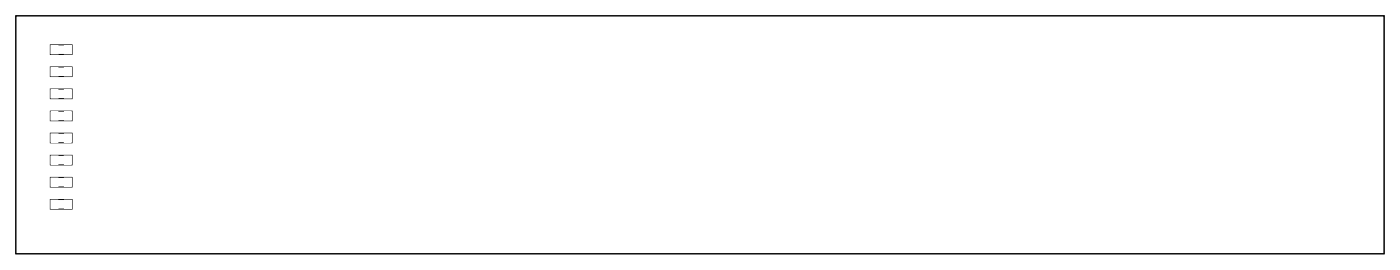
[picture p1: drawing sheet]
<svg xmlns="http://www.w3.org/2000/svg" width="322mm" height="62mm" viewBox="0 0 322 62" stroke-linecap="round" stroke-linejoin="round" font-family="sans-serif">
<path d="M3.6 3.6h314.8v54.8h-314.8zM11.6 15.4h5v2.2h-5zM11.6 10.3h5v2.2h-5zM11.6 35.7h5v2.2h-5zM11.6 25.6h5v2.2h-5zM11.6 20.5h5v2.2h-5zM11.6 30.6h5v2.2h-5zM11.6 45.9h5v2.2h-5zM11.6 40.8h5v2.2h-5z" fill="none" stroke="#000" stroke-width=".23"/>
<path d="M3.6 3.6h314.8v54.8h-314.8zM3.6 3.6v54.8h314.8v-54.8z" fill="#000"/>
<circle cx="269.6" cy="49.5" r=".74" fill="#fff"/>
<circle cx="269.6" cy="49.5" r=".74" fill="none" stroke="#fff" stroke-width=".76" stroke-linecap="butt"/>
<circle cx="272.2" cy="49.5" r=".74" fill="#fff"/>
<circle cx="272.2" cy="49.5" r=".74" fill="none" stroke="#fff" stroke-width=".76" stroke-linecap="butt"/>
<circle cx="274.7" cy="49.5" r=".74" fill="#fff"/>
<circle cx="274.7" cy="49.5" r=".74" fill="none" stroke="#fff" stroke-width=".76" stroke-linecap="butt"/>
<circle cx="277.3" cy="49.5" r=".74" fill="#fff"/>
<circle cx="277.3" cy="49.5" r=".74" fill="none" stroke="#fff" stroke-width=".76" stroke-linecap="butt"/>
<circle cx="279.8" cy="49.5" r=".74" fill="#fff"/>
<circle cx="279.8" cy="49.5" r=".74" fill="none" stroke="#fff" stroke-width=".76" stroke-linecap="butt"/>
<circle cx="282.3" cy="49.5" r=".74" fill="#fff"/>
<circle cx="282.3" cy="49.5" r=".74" fill="none" stroke="#fff" stroke-width=".76" stroke-linecap="butt"/>
<circle cx="284.9" cy="49.5" r=".74" fill="#fff"/>
<circle cx="284.9" cy="49.5" r=".74" fill="none" stroke="#fff" stroke-width=".76" stroke-linecap="butt"/>
<circle cx="287.4" cy="49.5" r=".74" fill="#fff"/>
<circle cx="287.4" cy="49.5" r=".74" fill="none" stroke="#fff" stroke-width=".76" stroke-linecap="butt"/>
<circle cx="95.6" cy="54.6" r=".74" fill="#fff"/>
<circle cx="95.6" cy="54.6" r=".74" fill="none" stroke="#fff" stroke-width=".76" stroke-linecap="butt"/>
<circle cx="98.2" cy="54.6" r=".74" fill="#fff"/>
<circle cx="98.2" cy="54.6" r=".74" fill="none" stroke="#fff" stroke-width=".76" stroke-linecap="butt"/>
<circle cx="100.7" cy="54.6" r=".74" fill="#fff"/>
<circle cx="100.7" cy="54.6" r=".74" fill="none" stroke="#fff" stroke-width=".76" stroke-linecap="butt"/>
<circle cx="103.3" cy="54.6" r=".74" fill="#fff"/>
<circle cx="103.3" cy="54.6" r=".74" fill="none" stroke="#fff" stroke-width=".76" stroke-linecap="butt"/>
<circle cx="105.8" cy="54.6" r=".74" fill="#fff"/>
<circle cx="105.8" cy="54.6" r=".74" fill="none" stroke="#fff" stroke-width=".76" stroke-linecap="butt"/>
<circle cx="108.3" cy="54.6" r=".74" fill="#fff"/>
<circle cx="108.3" cy="54.6" r=".74" fill="none" stroke="#fff" stroke-width=".76" stroke-linecap="butt"/>
<circle cx="110.9" cy="54.6" r=".74" fill="#fff"/>
<circle cx="110.9" cy="54.6" r=".74" fill="none" stroke="#fff" stroke-width=".76" stroke-linecap="butt"/>
<circle cx="113.4" cy="54.6" r=".74" fill="#fff"/>
<circle cx="113.4" cy="54.6" r=".74" fill="none" stroke="#fff" stroke-width=".76" stroke-linecap="butt"/>
<circle cx="282.3" cy="10.2" r=".74" fill="#fff"/>
<circle cx="282.3" cy="10.2" r=".74" fill="none" stroke="#fff" stroke-width=".76" stroke-linecap="butt"/>
<circle cx="284.9" cy="10.2" r=".74" fill="#fff"/>
<circle cx="284.9" cy="10.2" r=".74" fill="none" stroke="#fff" stroke-width=".76" stroke-linecap="butt"/>
<circle cx="287.4" cy="10.2" r=".74" fill="#fff"/>
<circle cx="287.4" cy="10.2" r=".74" fill="none" stroke="#fff" stroke-width=".76" stroke-linecap="butt"/>
<circle cx="290" cy="10.2" r=".74" fill="#fff"/>
<circle cx="290" cy="10.2" r=".74" fill="none" stroke="#fff" stroke-width=".76" stroke-linecap="butt"/>
<circle cx="292.5" cy="10.2" r=".74" fill="#fff"/>
<circle cx="292.5" cy="10.2" r=".74" fill="none" stroke="#fff" stroke-width=".76" stroke-linecap="butt"/>
<circle cx="295" cy="10.2" r=".74" fill="#fff"/>
<circle cx="295" cy="10.2" r=".74" fill="none" stroke="#fff" stroke-width=".76" stroke-linecap="butt"/>
<circle cx="297.6" cy="10.2" r=".74" fill="#fff"/>
<circle cx="297.6" cy="10.2" r=".74" fill="none" stroke="#fff" stroke-width=".76" stroke-linecap="butt"/>
<circle cx="300.1" cy="10.2" r=".74" fill="#fff"/>
<circle cx="300.1" cy="10.2" r=".74" fill="none" stroke="#fff" stroke-width=".76" stroke-linecap="butt"/>
<circle cx="208.7" cy="50.8" r=".74" fill="#fff"/>
<circle cx="208.7" cy="50.8" r=".74" fill="none" stroke="#fff" stroke-width=".76" stroke-linecap="butt"/>
<circle cx="211.2" cy="50.8" r=".74" fill="#fff"/>
<circle cx="211.2" cy="50.8" r=".74" fill="none" stroke="#fff" stroke-width=".76" stroke-linecap="butt"/>
<circle cx="213.8" cy="50.8" r=".74" fill="#fff"/>
<circle cx="213.8" cy="50.8" r=".74" fill="none" stroke="#fff" stroke-width=".76" stroke-linecap="butt"/>
<circle cx="216.3" cy="50.8" r=".74" fill="#fff"/>
<circle cx="216.3" cy="50.8" r=".74" fill="none" stroke="#fff" stroke-width=".76" stroke-linecap="butt"/>
<circle cx="218.8" cy="50.8" r=".74" fill="#fff"/>
<circle cx="218.8" cy="50.8" r=".74" fill="none" stroke="#fff" stroke-width=".76" stroke-linecap="butt"/>
<circle cx="221.4" cy="50.8" r=".74" fill="#fff"/>
<circle cx="221.4" cy="50.8" r=".74" fill="none" stroke="#fff" stroke-width=".76" stroke-linecap="butt"/>
<circle cx="223.9" cy="50.8" r=".74" fill="#fff"/>
<circle cx="223.9" cy="50.8" r=".74" fill="none" stroke="#fff" stroke-width=".76" stroke-linecap="butt"/>
<circle cx="226.5" cy="50.8" r=".74" fill="#fff"/>
<circle cx="226.5" cy="50.8" r=".74" fill="none" stroke="#fff" stroke-width=".76" stroke-linecap="butt"/>
<circle cx="226.5" cy="10.2" r=".74" fill="#fff"/>
<circle cx="226.5" cy="10.2" r=".74" fill="none" stroke="#fff" stroke-width=".76" stroke-linecap="butt"/>
<circle cx="229" cy="10.2" r=".74" fill="#fff"/>
<circle cx="229" cy="10.2" r=".74" fill="none" stroke="#fff" stroke-width=".76" stroke-linecap="butt"/>
<circle cx="231.5" cy="10.2" r=".74" fill="#fff"/>
<circle cx="231.5" cy="10.2" r=".74" fill="none" stroke="#fff" stroke-width=".76" stroke-linecap="butt"/>
<circle cx="234.1" cy="10.2" r=".74" fill="#fff"/>
<circle cx="234.1" cy="10.2" r=".74" fill="none" stroke="#fff" stroke-width=".76" stroke-linecap="butt"/>
<circle cx="236.6" cy="10.2" r=".74" fill="#fff"/>
<circle cx="236.6" cy="10.2" r=".74" fill="none" stroke="#fff" stroke-width=".76" stroke-linecap="butt"/>
<circle cx="239.2" cy="10.2" r=".74" fill="#fff"/>
<circle cx="239.2" cy="10.2" r=".74" fill="none" stroke="#fff" stroke-width=".76" stroke-linecap="butt"/>
<circle cx="241.7" cy="10.2" r=".74" fill="#fff"/>
<circle cx="241.7" cy="10.2" r=".74" fill="none" stroke="#fff" stroke-width=".76" stroke-linecap="butt"/>
<circle cx="244.2" cy="10.2" r=".74" fill="#fff"/>
<circle cx="244.2" cy="10.2" r=".74" fill="none" stroke="#fff" stroke-width=".76" stroke-linecap="butt"/>
<circle cx="142.6" cy="54.6" r=".74" fill="#fff"/>
<circle cx="142.6" cy="54.6" r=".74" fill="none" stroke="#fff" stroke-width=".76" stroke-linecap="butt"/>
<circle cx="145.2" cy="54.6" r=".74" fill="#fff"/>
<circle cx="145.2" cy="54.6" r=".74" fill="none" stroke="#fff" stroke-width=".76" stroke-linecap="butt"/>
<circle cx="147.7" cy="54.6" r=".74" fill="#fff"/>
<circle cx="147.7" cy="54.6" r=".74" fill="none" stroke="#fff" stroke-width=".76" stroke-linecap="butt"/>
<circle cx="150.3" cy="54.6" r=".74" fill="#fff"/>
<circle cx="150.3" cy="54.6" r=".74" fill="none" stroke="#fff" stroke-width=".76" stroke-linecap="butt"/>
<circle cx="37.2" cy="10.2" r=".74" fill="#fff"/>
<circle cx="37.2" cy="10.2" r=".74" fill="none" stroke="#fff" stroke-width=".76" stroke-linecap="butt"/>
<circle cx="39.8" cy="10.2" r=".74" fill="#fff"/>
<circle cx="39.8" cy="10.2" r=".74" fill="none" stroke="#fff" stroke-width=".76" stroke-linecap="butt"/>
<circle cx="42.3" cy="10.2" r=".74" fill="#fff"/>
<circle cx="42.3" cy="10.2" r=".74" fill="none" stroke="#fff" stroke-width=".76" stroke-linecap="butt"/>
<circle cx="44.8" cy="10.2" r=".74" fill="#fff"/>
<circle cx="44.8" cy="10.2" r=".74" fill="none" stroke="#fff" stroke-width=".76" stroke-linecap="butt"/>
<circle cx="47.4" cy="10.2" r=".74" fill="#fff"/>
<circle cx="47.4" cy="10.2" r=".74" fill="none" stroke="#fff" stroke-width=".76" stroke-linecap="butt"/>
<circle cx="49.9" cy="10.2" r=".74" fill="#fff"/>
<circle cx="49.9" cy="10.2" r=".74" fill="none" stroke="#fff" stroke-width=".76" stroke-linecap="butt"/>
<circle cx="52.5" cy="10.2" r=".74" fill="#fff"/>
<circle cx="52.5" cy="10.2" r=".74" fill="none" stroke="#fff" stroke-width=".76" stroke-linecap="butt"/>
<circle cx="55" cy="10.2" r=".74" fill="#fff"/>
<circle cx="55" cy="10.2" r=".74" fill="none" stroke="#fff" stroke-width=".76" stroke-linecap="butt"/>
<circle cx="145.2" cy="10.2" r=".74" fill="#fff"/>
<circle cx="145.2" cy="10.2" r=".74" fill="none" stroke="#fff" stroke-width=".76" stroke-linecap="butt"/>
<circle cx="147.7" cy="10.2" r=".74" fill="#fff"/>
<circle cx="147.7" cy="10.2" r=".74" fill="none" stroke="#fff" stroke-width=".76" stroke-linecap="butt"/>
<circle cx="150.3" cy="10.2" r=".74" fill="#fff"/>
<circle cx="150.3" cy="10.2" r=".74" fill="none" stroke="#fff" stroke-width=".76" stroke-linecap="butt"/>
<circle cx="152.8" cy="10.2" r=".74" fill="#fff"/>
<circle cx="152.8" cy="10.2" r=".74" fill="none" stroke="#fff" stroke-width=".76" stroke-linecap="butt"/>
<circle cx="155.3" cy="10.2" r=".74" fill="#fff"/>
<circle cx="155.3" cy="10.2" r=".74" fill="none" stroke="#fff" stroke-width=".76" stroke-linecap="butt"/>
<circle cx="157.9" cy="10.2" r=".74" fill="#fff"/>
<circle cx="157.9" cy="10.2" r=".74" fill="none" stroke="#fff" stroke-width=".76" stroke-linecap="butt"/>
<circle cx="160.4" cy="10.2" r=".74" fill="#fff"/>
<circle cx="160.4" cy="10.2" r=".74" fill="none" stroke="#fff" stroke-width=".76" stroke-linecap="butt"/>
<circle cx="163" cy="10.2" r=".74" fill="#fff"/>
<circle cx="163" cy="10.2" r=".74" fill="none" stroke="#fff" stroke-width=".76" stroke-linecap="butt"/>
<circle cx="88.3" cy="9.7" r=".74" fill="#fff"/>
<circle cx="88.3" cy="9.7" r=".74" fill="none" stroke="#fff" stroke-width=".76" stroke-linecap="butt"/>
<circle cx="90.8" cy="9.7" r=".74" fill="#fff"/>
<circle cx="90.8" cy="9.7" r=".74" fill="none" stroke="#fff" stroke-width=".76" stroke-linecap="butt"/>
<circle cx="93.3" cy="9.7" r=".74" fill="#fff"/>
<circle cx="93.3" cy="9.7" r=".74" fill="none" stroke="#fff" stroke-width=".76" stroke-linecap="butt"/>
<circle cx="95.9" cy="9.7" r=".74" fill="#fff"/>
<circle cx="95.9" cy="9.7" r=".74" fill="none" stroke="#fff" stroke-width=".76" stroke-linecap="butt"/>
<circle cx="98.4" cy="9.7" r=".74" fill="#fff"/>
<circle cx="98.4" cy="9.7" r=".74" fill="none" stroke="#fff" stroke-width=".76" stroke-linecap="butt"/>
<circle cx="101" cy="9.7" r=".74" fill="#fff"/>
<circle cx="101" cy="9.7" r=".74" fill="none" stroke="#fff" stroke-width=".76" stroke-linecap="butt"/>
<circle cx="103.5" cy="9.7" r=".74" fill="#fff"/>
<circle cx="103.5" cy="9.7" r=".74" fill="none" stroke="#fff" stroke-width=".76" stroke-linecap="butt"/>
<circle cx="106" cy="9.7" r=".74" fill="#fff"/>
<circle cx="106" cy="9.7" r=".74" fill="none" stroke="#fff" stroke-width=".76" stroke-linecap="butt"/>
<circle cx="226.7" cy="7.1" r=".74" fill="#fff"/>
<circle cx="226.7" cy="7.1" r=".74" fill="none" stroke="#fff" stroke-width=".76" stroke-linecap="butt"/>
<circle cx="229.2" cy="7.1" r=".74" fill="#fff"/>
<circle cx="229.2" cy="7.1" r=".74" fill="none" stroke="#fff" stroke-width=".76" stroke-linecap="butt"/>
<circle cx="231.8" cy="7.1" r=".74" fill="#fff"/>
<circle cx="231.8" cy="7.1" r=".74" fill="none" stroke="#fff" stroke-width=".76" stroke-linecap="butt"/>
<circle cx="234.3" cy="7.1" r=".74" fill="#fff"/>
<circle cx="234.3" cy="7.1" r=".74" fill="none" stroke="#fff" stroke-width=".76" stroke-linecap="butt"/>
<circle cx="236.8" cy="7.1" r=".74" fill="#fff"/>
<circle cx="236.8" cy="7.1" r=".74" fill="none" stroke="#fff" stroke-width=".76" stroke-linecap="butt"/>
<circle cx="239.4" cy="7.1" r=".74" fill="#fff"/>
<circle cx="239.4" cy="7.1" r=".74" fill="none" stroke="#fff" stroke-width=".76" stroke-linecap="butt"/>
<circle cx="241.9" cy="7.1" r=".74" fill="#fff"/>
<circle cx="241.9" cy="7.1" r=".74" fill="none" stroke="#fff" stroke-width=".76" stroke-linecap="butt"/>
<circle cx="244.5" cy="7.1" r=".74" fill="#fff"/>
<circle cx="244.5" cy="7.1" r=".74" fill="none" stroke="#fff" stroke-width=".76" stroke-linecap="butt"/>
<circle cx="269.9" cy="52.8" r=".74" fill="#fff"/>
<circle cx="269.9" cy="52.8" r=".74" fill="none" stroke="#fff" stroke-width=".76" stroke-linecap="butt"/>
<circle cx="272.4" cy="52.8" r=".74" fill="#fff"/>
<circle cx="272.4" cy="52.8" r=".74" fill="none" stroke="#fff" stroke-width=".76" stroke-linecap="butt"/>
<circle cx="274.9" cy="52.8" r=".74" fill="#fff"/>
<circle cx="274.9" cy="52.8" r=".74" fill="none" stroke="#fff" stroke-width=".76" stroke-linecap="butt"/>
<circle cx="277.5" cy="52.8" r=".74" fill="#fff"/>
<circle cx="277.5" cy="52.8" r=".74" fill="none" stroke="#fff" stroke-width=".76" stroke-linecap="butt"/>
<circle cx="280" cy="52.8" r=".74" fill="#fff"/>
<circle cx="280" cy="52.8" r=".74" fill="none" stroke="#fff" stroke-width=".76" stroke-linecap="butt"/>
<circle cx="282.6" cy="52.8" r=".74" fill="#fff"/>
<circle cx="282.6" cy="52.8" r=".74" fill="none" stroke="#fff" stroke-width=".76" stroke-linecap="butt"/>
<circle cx="285.1" cy="52.8" r=".74" fill="#fff"/>
<circle cx="285.1" cy="52.8" r=".74" fill="none" stroke="#fff" stroke-width=".76" stroke-linecap="butt"/>
<circle cx="287.6" cy="52.8" r=".74" fill="#fff"/>
<circle cx="287.6" cy="52.8" r=".74" fill="none" stroke="#fff" stroke-width=".76" stroke-linecap="butt"/>
<circle cx="88.3" cy="7.1" r=".74" fill="#fff"/>
<circle cx="88.3" cy="7.1" r=".74" fill="none" stroke="#fff" stroke-width=".76" stroke-linecap="butt"/>
<circle cx="90.8" cy="7.1" r=".74" fill="#fff"/>
<circle cx="90.8" cy="7.1" r=".74" fill="none" stroke="#fff" stroke-width=".76" stroke-linecap="butt"/>
<circle cx="93.3" cy="7.1" r=".74" fill="#fff"/>
<circle cx="93.3" cy="7.1" r=".74" fill="none" stroke="#fff" stroke-width=".76" stroke-linecap="butt"/>
<circle cx="95.9" cy="7.1" r=".74" fill="#fff"/>
<circle cx="95.9" cy="7.1" r=".74" fill="none" stroke="#fff" stroke-width=".76" stroke-linecap="butt"/>
<circle cx="98.4" cy="7.1" r=".74" fill="#fff"/>
<circle cx="98.4" cy="7.1" r=".74" fill="none" stroke="#fff" stroke-width=".76" stroke-linecap="butt"/>
<circle cx="101" cy="7.1" r=".74" fill="#fff"/>
<circle cx="101" cy="7.1" r=".74" fill="none" stroke="#fff" stroke-width=".76" stroke-linecap="butt"/>
<circle cx="103.5" cy="7.1" r=".74" fill="#fff"/>
<circle cx="103.5" cy="7.1" r=".74" fill="none" stroke="#fff" stroke-width=".76" stroke-linecap="butt"/>
<circle cx="106" cy="7.1" r=".74" fill="#fff"/>
<circle cx="106" cy="7.1" r=".74" fill="none" stroke="#fff" stroke-width=".76" stroke-linecap="butt"/>
<circle cx="312.8" cy="38.1" r=".74" fill="#fff"/>
<circle cx="312.8" cy="38.1" r=".74" fill="none" stroke="#fff" stroke-width=".76" stroke-linecap="butt"/>
<circle cx="312.8" cy="35.6" r=".74" fill="#fff"/>
<circle cx="312.8" cy="35.6" r=".74" fill="none" stroke="#fff" stroke-width=".76" stroke-linecap="butt"/>
<circle cx="312.8" cy="33" r=".74" fill="#fff"/>
<circle cx="312.8" cy="33" r=".74" fill="none" stroke="#fff" stroke-width=".76" stroke-linecap="butt"/>
<circle cx="312.8" cy="30.5" r=".74" fill="#fff"/>
<circle cx="312.8" cy="30.5" r=".74" fill="none" stroke="#fff" stroke-width=".76" stroke-linecap="butt"/>
<circle cx="312.8" cy="27.9" r=".74" fill="#fff"/>
<circle cx="312.8" cy="27.9" r=".74" fill="none" stroke="#fff" stroke-width=".76" stroke-linecap="butt"/>
<circle cx="312.8" cy="25.4" r=".74" fill="#fff"/>
<circle cx="312.8" cy="25.4" r=".74" fill="none" stroke="#fff" stroke-width=".76" stroke-linecap="butt"/>
<circle cx="312.8" cy="22.9" r=".74" fill="#fff"/>
<circle cx="312.8" cy="22.9" r=".74" fill="none" stroke="#fff" stroke-width=".76" stroke-linecap="butt"/>
<circle cx="312.8" cy="20.3" r=".74" fill="#fff"/>
<circle cx="312.8" cy="20.3" r=".74" fill="none" stroke="#fff" stroke-width=".76" stroke-linecap="butt"/>
<circle cx="27.1" cy="38.1" r=".74" fill="#fff"/>
<circle cx="27.1" cy="38.1" r=".74" fill="none" stroke="#fff" stroke-width=".76" stroke-linecap="butt"/>
<circle cx="27.1" cy="35.6" r=".74" fill="#fff"/>
<circle cx="27.1" cy="35.6" r=".74" fill="none" stroke="#fff" stroke-width=".76" stroke-linecap="butt"/>
<circle cx="27.1" cy="33" r=".74" fill="#fff"/>
<circle cx="27.1" cy="33" r=".74" fill="none" stroke="#fff" stroke-width=".76" stroke-linecap="butt"/>
<circle cx="27.1" cy="30.5" r=".74" fill="#fff"/>
<circle cx="27.1" cy="30.5" r=".74" fill="none" stroke="#fff" stroke-width=".76" stroke-linecap="butt"/>
<circle cx="27.1" cy="27.9" r=".74" fill="#fff"/>
<circle cx="27.1" cy="27.9" r=".74" fill="none" stroke="#fff" stroke-width=".76" stroke-linecap="butt"/>
<circle cx="27.1" cy="25.4" r=".74" fill="#fff"/>
<circle cx="27.1" cy="25.4" r=".74" fill="none" stroke="#fff" stroke-width=".76" stroke-linecap="butt"/>
<circle cx="27.1" cy="22.9" r=".74" fill="#fff"/>
<circle cx="27.1" cy="22.9" r=".74" fill="none" stroke="#fff" stroke-width=".76" stroke-linecap="butt"/>
<circle cx="27.1" cy="20.3" r=".74" fill="#fff"/>
<circle cx="27.1" cy="20.3" r=".74" fill="none" stroke="#fff" stroke-width=".76" stroke-linecap="butt"/>
<circle cx="98.2" cy="30.5" r=".7" fill="#fff"/>
<circle cx="98.2" cy="30.5" r=".7" fill="none" stroke="#fff" stroke-width=".76" stroke-linecap="butt"/>
<circle cx="98.2" cy="15.2" r=".7" fill="#fff"/>
<circle cx="98.2" cy="15.2" r=".7" fill="none" stroke="#fff" stroke-width=".76" stroke-linecap="butt"/>
<circle cx="272.2" cy="43.2" r=".7" fill="#fff"/>
<circle cx="272.2" cy="43.2" r=".7" fill="none" stroke="#fff" stroke-width=".76" stroke-linecap="butt"/>
<circle cx="272.2" cy="22.9" r=".7" fill="#fff"/>
<circle cx="272.2" cy="22.9" r=".7" fill="none" stroke="#fff" stroke-width=".76" stroke-linecap="butt"/>
<circle cx="274.7" cy="43.2" r=".7" fill="#fff"/>
<circle cx="274.7" cy="43.2" r=".7" fill="none" stroke="#fff" stroke-width=".76" stroke-linecap="butt"/>
<circle cx="274.7" cy="25.4" r=".7" fill="#fff"/>
<circle cx="274.7" cy="25.4" r=".7" fill="none" stroke="#fff" stroke-width=".76" stroke-linecap="butt"/>
<circle cx="277.3" cy="43.2" r=".7" fill="#fff"/>
<circle cx="277.3" cy="43.2" r=".7" fill="none" stroke="#fff" stroke-width=".76" stroke-linecap="butt"/>
<circle cx="277.3" cy="27.9" r=".7" fill="#fff"/>
<circle cx="277.3" cy="27.9" r=".7" fill="none" stroke="#fff" stroke-width=".76" stroke-linecap="butt"/>
<circle cx="279.8" cy="43.2" r=".7" fill="#fff"/>
<circle cx="279.8" cy="43.2" r=".7" fill="none" stroke="#fff" stroke-width=".76" stroke-linecap="butt"/>
<circle cx="279.8" cy="30.5" r=".7" fill="#fff"/>
<circle cx="279.8" cy="30.5" r=".7" fill="none" stroke="#fff" stroke-width=".76" stroke-linecap="butt"/>
<circle cx="269.6" cy="43.2" r=".7" fill="#fff"/>
<circle cx="269.6" cy="43.2" r=".7" fill="none" stroke="#fff" stroke-width=".76" stroke-linecap="butt"/>
<circle cx="269.6" cy="20.3" r=".7" fill="#fff"/>
<circle cx="269.6" cy="20.3" r=".7" fill="none" stroke="#fff" stroke-width=".76" stroke-linecap="butt"/>
<circle cx="229" cy="22.9" r=".7" fill="#fff"/>
<circle cx="229" cy="22.9" r=".7" fill="none" stroke="#fff" stroke-width=".76" stroke-linecap="butt"/>
<circle cx="229" cy="15.2" r=".7" fill="#fff"/>
<circle cx="229" cy="15.2" r=".7" fill="none" stroke="#fff" stroke-width=".76" stroke-linecap="butt"/>
<circle cx="239.2" cy="33" r=".7" fill="#fff"/>
<circle cx="239.2" cy="33" r=".7" fill="none" stroke="#fff" stroke-width=".76" stroke-linecap="butt"/>
<circle cx="239.2" cy="15.2" r=".7" fill="#fff"/>
<circle cx="239.2" cy="15.2" r=".7" fill="none" stroke="#fff" stroke-width=".76" stroke-linecap="butt"/>
<circle cx="234.1" cy="27.9" r=".7" fill="#fff"/>
<circle cx="234.1" cy="27.9" r=".7" fill="none" stroke="#fff" stroke-width=".76" stroke-linecap="butt"/>
<circle cx="234.1" cy="15.2" r=".7" fill="#fff"/>
<circle cx="234.1" cy="15.2" r=".7" fill="none" stroke="#fff" stroke-width=".76" stroke-linecap="butt"/>
<circle cx="236.6" cy="30.5" r=".7" fill="#fff"/>
<circle cx="236.6" cy="30.5" r=".7" fill="none" stroke="#fff" stroke-width=".76" stroke-linecap="butt"/>
<circle cx="236.6" cy="15.2" r=".7" fill="#fff"/>
<circle cx="236.6" cy="15.2" r=".7" fill="none" stroke="#fff" stroke-width=".76" stroke-linecap="butt"/>
<circle cx="292.5" cy="15.2" r=".7" fill="#fff"/>
<circle cx="292.5" cy="15.2" r=".7" fill="none" stroke="#fff" stroke-width=".76" stroke-linecap="butt"/>
<circle cx="292.5" cy="30.5" r=".7" fill="#fff"/>
<circle cx="292.5" cy="30.5" r=".7" fill="none" stroke="#fff" stroke-width=".76" stroke-linecap="butt"/>
<circle cx="282.3" cy="43.2" r=".7" fill="#fff"/>
<circle cx="282.3" cy="43.2" r=".7" fill="none" stroke="#fff" stroke-width=".76" stroke-linecap="butt"/>
<circle cx="282.3" cy="33" r=".7" fill="#fff"/>
<circle cx="282.3" cy="33" r=".7" fill="none" stroke="#fff" stroke-width=".76" stroke-linecap="butt"/>
<circle cx="295" cy="15.2" r=".7" fill="#fff"/>
<circle cx="295" cy="15.2" r=".7" fill="none" stroke="#fff" stroke-width=".76" stroke-linecap="butt"/>
<circle cx="295" cy="33" r=".7" fill="#fff"/>
<circle cx="295" cy="33" r=".7" fill="none" stroke="#fff" stroke-width=".76" stroke-linecap="butt"/>
<circle cx="300.1" cy="15.2" r=".7" fill="#fff"/>
<circle cx="300.1" cy="15.2" r=".7" fill="none" stroke="#fff" stroke-width=".76" stroke-linecap="butt"/>
<circle cx="300.1" cy="38.1" r=".7" fill="#fff"/>
<circle cx="300.1" cy="38.1" r=".7" fill="none" stroke="#fff" stroke-width=".76" stroke-linecap="butt"/>
<circle cx="297.6" cy="15.2" r=".7" fill="#fff"/>
<circle cx="297.6" cy="15.2" r=".7" fill="none" stroke="#fff" stroke-width=".76" stroke-linecap="butt"/>
<circle cx="297.6" cy="35.6" r=".7" fill="#fff"/>
<circle cx="297.6" cy="35.6" r=".7" fill="none" stroke="#fff" stroke-width=".76" stroke-linecap="butt"/>
<circle cx="241.7" cy="35.6" r=".7" fill="#fff"/>
<circle cx="241.7" cy="35.6" r=".7" fill="none" stroke="#fff" stroke-width=".76" stroke-linecap="butt"/>
<circle cx="241.7" cy="15.2" r=".7" fill="#fff"/>
<circle cx="241.7" cy="15.2" r=".7" fill="none" stroke="#fff" stroke-width=".76" stroke-linecap="butt"/>
<circle cx="290" cy="15.2" r=".7" fill="#fff"/>
<circle cx="290" cy="15.2" r=".7" fill="none" stroke="#fff" stroke-width=".76" stroke-linecap="butt"/>
<circle cx="290" cy="27.9" r=".7" fill="#fff"/>
<circle cx="290" cy="27.9" r=".7" fill="none" stroke="#fff" stroke-width=".76" stroke-linecap="butt"/>
<circle cx="284.9" cy="43.2" r=".7" fill="#fff"/>
<circle cx="284.9" cy="43.2" r=".7" fill="none" stroke="#fff" stroke-width=".76" stroke-linecap="butt"/>
<circle cx="284.9" cy="35.6" r=".7" fill="#fff"/>
<circle cx="284.9" cy="35.6" r=".7" fill="none" stroke="#fff" stroke-width=".76" stroke-linecap="butt"/>
<circle cx="287.4" cy="15.2" r=".7" fill="#fff"/>
<circle cx="287.4" cy="15.2" r=".7" fill="none" stroke="#fff" stroke-width=".76" stroke-linecap="butt"/>
<circle cx="287.4" cy="25.4" r=".7" fill="#fff"/>
<circle cx="287.4" cy="25.4" r=".7" fill="none" stroke="#fff" stroke-width=".76" stroke-linecap="butt"/>
<circle cx="284.9" cy="22.9" r=".7" fill="#fff"/>
<circle cx="284.9" cy="22.9" r=".7" fill="none" stroke="#fff" stroke-width=".76" stroke-linecap="butt"/>
<circle cx="284.9" cy="15.2" r=".7" fill="#fff"/>
<circle cx="284.9" cy="15.2" r=".7" fill="none" stroke="#fff" stroke-width=".76" stroke-linecap="butt"/>
<circle cx="231.5" cy="25.4" r=".7" fill="#fff"/>
<circle cx="231.5" cy="25.4" r=".7" fill="none" stroke="#fff" stroke-width=".76" stroke-linecap="butt"/>
<circle cx="231.5" cy="15.2" r=".7" fill="#fff"/>
<circle cx="231.5" cy="15.2" r=".7" fill="none" stroke="#fff" stroke-width=".76" stroke-linecap="butt"/>
<circle cx="147.7" cy="43.2" r=".7" fill="#fff"/>
<circle cx="147.7" cy="43.2" r=".7" fill="none" stroke="#fff" stroke-width=".76" stroke-linecap="butt"/>
<circle cx="147.7" cy="22.9" r=".7" fill="#fff"/>
<circle cx="147.7" cy="22.9" r=".7" fill="none" stroke="#fff" stroke-width=".76" stroke-linecap="butt"/>
<circle cx="163" cy="38.1" r=".7" fill="#fff"/>
<circle cx="163" cy="38.1" r=".7" fill="none" stroke="#fff" stroke-width=".76" stroke-linecap="butt"/>
<circle cx="163" cy="15.2" r=".7" fill="#fff"/>
<circle cx="163" cy="15.2" r=".7" fill="none" stroke="#fff" stroke-width=".76" stroke-linecap="butt"/>
<circle cx="145.2" cy="43.2" r=".7" fill="#fff"/>
<circle cx="145.2" cy="43.2" r=".7" fill="none" stroke="#fff" stroke-width=".76" stroke-linecap="butt"/>
<circle cx="145.2" cy="25.4" r=".7" fill="#fff"/>
<circle cx="145.2" cy="25.4" r=".7" fill="none" stroke="#fff" stroke-width=".76" stroke-linecap="butt"/>
<circle cx="142.6" cy="43.2" r=".7" fill="#fff"/>
<circle cx="142.6" cy="43.2" r=".7" fill="none" stroke="#fff" stroke-width=".76" stroke-linecap="butt"/>
<circle cx="142.6" cy="27.9" r=".7" fill="#fff"/>
<circle cx="142.6" cy="27.9" r=".7" fill="none" stroke="#fff" stroke-width=".76" stroke-linecap="butt"/>
<circle cx="157.9" cy="33" r=".7" fill="#fff"/>
<circle cx="157.9" cy="33" r=".7" fill="none" stroke="#fff" stroke-width=".76" stroke-linecap="butt"/>
<circle cx="157.9" cy="15.2" r=".7" fill="#fff"/>
<circle cx="157.9" cy="15.2" r=".7" fill="none" stroke="#fff" stroke-width=".76" stroke-linecap="butt"/>
<circle cx="100.7" cy="33" r=".7" fill="#fff"/>
<circle cx="100.7" cy="33" r=".7" fill="none" stroke="#fff" stroke-width=".76" stroke-linecap="butt"/>
<circle cx="100.7" cy="15.2" r=".7" fill="#fff"/>
<circle cx="100.7" cy="15.2" r=".7" fill="none" stroke="#fff" stroke-width=".76" stroke-linecap="butt"/>
<circle cx="160.3" cy="35.4" r=".7" fill="#fff"/>
<circle cx="160.3" cy="35.4" r=".7" fill="none" stroke="#fff" stroke-width=".76" stroke-linecap="butt"/>
<circle cx="160.4" cy="15.2" r=".7" fill="#fff"/>
<circle cx="160.4" cy="15.2" r=".7" fill="none" stroke="#fff" stroke-width=".76" stroke-linecap="butt"/>
<circle cx="103.2" cy="35.4" r=".7" fill="#fff"/>
<circle cx="103.2" cy="35.4" r=".7" fill="none" stroke="#fff" stroke-width=".76" stroke-linecap="butt"/>
<circle cx="103.3" cy="15.2" r=".7" fill="#fff"/>
<circle cx="103.3" cy="15.2" r=".7" fill="none" stroke="#fff" stroke-width=".76" stroke-linecap="butt"/>
<circle cx="155.3" cy="30.5" r=".7" fill="#fff"/>
<circle cx="155.3" cy="30.5" r=".7" fill="none" stroke="#fff" stroke-width=".76" stroke-linecap="butt"/>
<circle cx="155.3" cy="15.2" r=".7" fill="#fff"/>
<circle cx="155.3" cy="15.2" r=".7" fill="none" stroke="#fff" stroke-width=".76" stroke-linecap="butt"/>
<circle cx="105.8" cy="38.1" r=".7" fill="#fff"/>
<circle cx="105.8" cy="38.1" r=".7" fill="none" stroke="#fff" stroke-width=".76" stroke-linecap="butt"/>
<circle cx="105.8" cy="15.2" r=".7" fill="#fff"/>
<circle cx="105.8" cy="15.2" r=".7" fill="none" stroke="#fff" stroke-width=".76" stroke-linecap="butt"/>
<circle cx="244.2" cy="38.1" r=".7" fill="#fff"/>
<circle cx="244.2" cy="38.1" r=".7" fill="none" stroke="#fff" stroke-width=".76" stroke-linecap="butt"/>
<circle cx="244.2" cy="15.2" r=".7" fill="#fff"/>
<circle cx="244.2" cy="15.2" r=".7" fill="none" stroke="#fff" stroke-width=".76" stroke-linecap="butt"/>
<circle cx="216.3" cy="43.2" r=".7" fill="#fff"/>
<circle cx="216.3" cy="43.2" r=".7" fill="none" stroke="#fff" stroke-width=".76" stroke-linecap="butt"/>
<circle cx="216.3" cy="30.5" r=".7" fill="#fff"/>
<circle cx="216.3" cy="30.5" r=".7" fill="none" stroke="#fff" stroke-width=".76" stroke-linecap="butt"/>
<circle cx="213.8" cy="43.2" r=".7" fill="#fff"/>
<circle cx="213.8" cy="43.2" r=".7" fill="none" stroke="#fff" stroke-width=".76" stroke-linecap="butt"/>
<circle cx="213.8" cy="33" r=".7" fill="#fff"/>
<circle cx="213.8" cy="33" r=".7" fill="none" stroke="#fff" stroke-width=".76" stroke-linecap="butt"/>
<circle cx="208.7" cy="43.2" r=".7" fill="#fff"/>
<circle cx="208.7" cy="43.2" r=".7" fill="none" stroke="#fff" stroke-width=".76" stroke-linecap="butt"/>
<circle cx="208.7" cy="38.1" r=".7" fill="#fff"/>
<circle cx="208.7" cy="38.1" r=".7" fill="none" stroke="#fff" stroke-width=".76" stroke-linecap="butt"/>
<circle cx="211.2" cy="43.2" r=".7" fill="#fff"/>
<circle cx="211.2" cy="43.2" r=".7" fill="none" stroke="#fff" stroke-width=".76" stroke-linecap="butt"/>
<circle cx="211.2" cy="35.6" r=".7" fill="#fff"/>
<circle cx="211.2" cy="35.6" r=".7" fill="none" stroke="#fff" stroke-width=".76" stroke-linecap="butt"/>
<circle cx="150.3" cy="43.2" r=".7" fill="#fff"/>
<circle cx="150.3" cy="43.2" r=".7" fill="none" stroke="#fff" stroke-width=".76" stroke-linecap="butt"/>
<circle cx="150.3" cy="20.3" r=".7" fill="#fff"/>
<circle cx="150.3" cy="20.3" r=".7" fill="none" stroke="#fff" stroke-width=".76" stroke-linecap="butt"/>
<circle cx="223.9" cy="43.2" r=".7" fill="#fff"/>
<circle cx="223.9" cy="43.2" r=".7" fill="none" stroke="#fff" stroke-width=".76" stroke-linecap="butt"/>
<circle cx="223.9" cy="22.9" r=".7" fill="#fff"/>
<circle cx="223.9" cy="22.9" r=".7" fill="none" stroke="#fff" stroke-width=".76" stroke-linecap="butt"/>
<circle cx="226.5" cy="43.2" r=".7" fill="#fff"/>
<circle cx="226.5" cy="43.2" r=".7" fill="none" stroke="#fff" stroke-width=".76" stroke-linecap="butt"/>
<circle cx="226.5" cy="20.3" r=".7" fill="#fff"/>
<circle cx="226.5" cy="20.3" r=".7" fill="none" stroke="#fff" stroke-width=".76" stroke-linecap="butt"/>
<circle cx="221.4" cy="43.2" r=".7" fill="#fff"/>
<circle cx="221.4" cy="43.2" r=".7" fill="none" stroke="#fff" stroke-width=".76" stroke-linecap="butt"/>
<circle cx="221.4" cy="25.4" r=".7" fill="#fff"/>
<circle cx="221.4" cy="25.4" r=".7" fill="none" stroke="#fff" stroke-width=".76" stroke-linecap="butt"/>
<circle cx="218.8" cy="43.2" r=".7" fill="#fff"/>
<circle cx="218.8" cy="43.2" r=".7" fill="none" stroke="#fff" stroke-width=".76" stroke-linecap="butt"/>
<circle cx="218.8" cy="27.9" r=".7" fill="#fff"/>
<circle cx="218.8" cy="27.9" r=".7" fill="none" stroke="#fff" stroke-width=".76" stroke-linecap="butt"/>
<circle cx="95.6" cy="27.9" r=".7" fill="#fff"/>
<circle cx="95.6" cy="27.9" r=".7" fill="none" stroke="#fff" stroke-width=".76" stroke-linecap="butt"/>
<circle cx="95.6" cy="15.2" r=".7" fill="#fff"/>
<circle cx="95.6" cy="15.2" r=".7" fill="none" stroke="#fff" stroke-width=".76" stroke-linecap="butt"/>
<circle cx="152.8" cy="27.9" r=".7" fill="#fff"/>
<circle cx="152.8" cy="27.9" r=".7" fill="none" stroke="#fff" stroke-width=".76" stroke-linecap="butt"/>
<circle cx="152.8" cy="15.2" r=".7" fill="#fff"/>
<circle cx="152.8" cy="15.2" r=".7" fill="none" stroke="#fff" stroke-width=".76" stroke-linecap="butt"/>
<circle cx="93.1" cy="25.4" r=".7" fill="#fff"/>
<circle cx="93.1" cy="25.4" r=".7" fill="none" stroke="#fff" stroke-width=".76" stroke-linecap="butt"/>
<circle cx="93.1" cy="15.2" r=".7" fill="#fff"/>
<circle cx="93.1" cy="15.2" r=".7" fill="none" stroke="#fff" stroke-width=".76" stroke-linecap="butt"/>
<circle cx="150.3" cy="25.4" r=".7" fill="#fff"/>
<circle cx="150.3" cy="25.4" r=".7" fill="none" stroke="#fff" stroke-width=".76" stroke-linecap="butt"/>
<circle cx="150.3" cy="15.2" r=".7" fill="#fff"/>
<circle cx="150.3" cy="15.2" r=".7" fill="none" stroke="#fff" stroke-width=".76" stroke-linecap="butt"/>
<circle cx="90.6" cy="22.9" r=".7" fill="#fff"/>
<circle cx="90.6" cy="22.9" r=".7" fill="none" stroke="#fff" stroke-width=".76" stroke-linecap="butt"/>
<circle cx="90.6" cy="15.2" r=".7" fill="#fff"/>
<circle cx="90.6" cy="15.2" r=".7" fill="none" stroke="#fff" stroke-width=".76" stroke-linecap="butt"/>
<circle cx="147.7" cy="22.9" r=".7" fill="#fff"/>
<circle cx="147.7" cy="22.9" r=".7" fill="none" stroke="#fff" stroke-width=".76" stroke-linecap="butt"/>
<circle cx="147.7" cy="15.2" r=".7" fill="#fff"/>
<circle cx="147.7" cy="15.2" r=".7" fill="none" stroke="#fff" stroke-width=".76" stroke-linecap="butt"/>
<circle cx="37.2" cy="27.9" r=".7" fill="#fff"/>
<circle cx="37.2" cy="27.9" r=".7" fill="none" stroke="#fff" stroke-width=".76" stroke-linecap="butt"/>
<circle cx="37.2" cy="15.2" r=".7" fill="#fff"/>
<circle cx="37.2" cy="15.2" r=".7" fill="none" stroke="#fff" stroke-width=".76" stroke-linecap="butt"/>
<circle cx="47.4" cy="27.9" r=".7" fill="#fff"/>
<circle cx="47.4" cy="27.9" r=".7" fill="none" stroke="#fff" stroke-width=".76" stroke-linecap="butt"/>
<circle cx="47.4" cy="15.2" r=".7" fill="#fff"/>
<circle cx="47.4" cy="15.2" r=".7" fill="none" stroke="#fff" stroke-width=".76" stroke-linecap="butt"/>
<circle cx="39.8" cy="25.4" r=".7" fill="#fff"/>
<circle cx="39.8" cy="25.4" r=".7" fill="none" stroke="#fff" stroke-width=".76" stroke-linecap="butt"/>
<circle cx="39.8" cy="15.2" r=".7" fill="#fff"/>
<circle cx="39.8" cy="15.2" r=".7" fill="none" stroke="#fff" stroke-width=".76" stroke-linecap="butt"/>
<circle cx="49.9" cy="25.4" r=".7" fill="#fff"/>
<circle cx="49.9" cy="25.4" r=".7" fill="none" stroke="#fff" stroke-width=".76" stroke-linecap="butt"/>
<circle cx="49.9" cy="15.2" r=".7" fill="#fff"/>
<circle cx="49.9" cy="15.2" r=".7" fill="none" stroke="#fff" stroke-width=".76" stroke-linecap="butt"/>
<circle cx="42.3" cy="22.9" r=".7" fill="#fff"/>
<circle cx="42.3" cy="22.9" r=".7" fill="none" stroke="#fff" stroke-width=".76" stroke-linecap="butt"/>
<circle cx="42.3" cy="15.2" r=".7" fill="#fff"/>
<circle cx="42.3" cy="15.2" r=".7" fill="none" stroke="#fff" stroke-width=".76" stroke-linecap="butt"/>
<circle cx="52.5" cy="22.9" r=".7" fill="#fff"/>
<circle cx="52.5" cy="22.9" r=".7" fill="none" stroke="#fff" stroke-width=".76" stroke-linecap="butt"/>
<circle cx="52.5" cy="15.2" r=".7" fill="#fff"/>
<circle cx="52.5" cy="15.2" r=".7" fill="none" stroke="#fff" stroke-width=".76" stroke-linecap="butt"/>
<circle cx="110.9" cy="43.3" r=".7" fill="#fff"/>
<circle cx="110.9" cy="43.3" r=".7" fill="none" stroke="#fff" stroke-width=".76" stroke-linecap="butt"/>
<circle cx="110.9" cy="35.6" r=".7" fill="#fff"/>
<circle cx="110.9" cy="35.6" r=".7" fill="none" stroke="#fff" stroke-width=".76" stroke-linecap="butt"/>
<circle cx="95.6" cy="43.2" r=".7" fill="#fff"/>
<circle cx="95.6" cy="43.2" r=".7" fill="none" stroke="#fff" stroke-width=".76" stroke-linecap="butt"/>
<circle cx="95.6" cy="20.3" r=".7" fill="#fff"/>
<circle cx="95.6" cy="20.3" r=".7" fill="none" stroke="#fff" stroke-width=".76" stroke-linecap="butt"/>
<circle cx="98.2" cy="43.2" r=".7" fill="#fff"/>
<circle cx="98.2" cy="43.2" r=".7" fill="none" stroke="#fff" stroke-width=".76" stroke-linecap="butt"/>
<circle cx="98.2" cy="22.9" r=".7" fill="#fff"/>
<circle cx="98.2" cy="22.9" r=".7" fill="none" stroke="#fff" stroke-width=".76" stroke-linecap="butt"/>
<circle cx="100.7" cy="43.2" r=".7" fill="#fff"/>
<circle cx="100.7" cy="43.2" r=".7" fill="none" stroke="#fff" stroke-width=".76" stroke-linecap="butt"/>
<circle cx="100.7" cy="25.4" r=".7" fill="#fff"/>
<circle cx="100.7" cy="25.4" r=".7" fill="none" stroke="#fff" stroke-width=".76" stroke-linecap="butt"/>
<circle cx="105.8" cy="43.2" r=".7" fill="#fff"/>
<circle cx="105.8" cy="43.2" r=".7" fill="none" stroke="#fff" stroke-width=".76" stroke-linecap="butt"/>
<circle cx="105.8" cy="30.5" r=".7" fill="#fff"/>
<circle cx="105.8" cy="30.5" r=".7" fill="none" stroke="#fff" stroke-width=".76" stroke-linecap="butt"/>
<circle cx="108.3" cy="43.2" r=".7" fill="#fff"/>
<circle cx="108.3" cy="43.2" r=".7" fill="none" stroke="#fff" stroke-width=".76" stroke-linecap="butt"/>
<circle cx="108.3" cy="33" r=".7" fill="#fff"/>
<circle cx="108.3" cy="33" r=".7" fill="none" stroke="#fff" stroke-width=".76" stroke-linecap="butt"/>
<circle cx="103.3" cy="43.2" r=".7" fill="#fff"/>
<circle cx="103.3" cy="43.2" r=".7" fill="none" stroke="#fff" stroke-width=".76" stroke-linecap="butt"/>
<circle cx="103.3" cy="27.9" r=".7" fill="#fff"/>
<circle cx="103.3" cy="27.9" r=".7" fill="none" stroke="#fff" stroke-width=".76" stroke-linecap="butt"/>
<circle cx="9.3" cy="36.8" r=".6" fill="#fff"/>
<circle cx="9.3" cy="36.8" r=".6" fill="none" stroke="#fff" stroke-width=".65" stroke-linecap="butt"/>
<path d="M8.7 36.2h1.2v1.2h-1.2z" fill="#fff"/>
<path d="M8.7 36.2h1.2v1.2h-1.2z" fill="none" stroke="#fff" stroke-width=".65" stroke-linecap="butt"/>
<circle cx="6.8" cy="36.8" r=".6" fill="#fff"/>
<circle cx="6.8" cy="36.8" r=".6" fill="none" stroke="#fff" stroke-width=".65" stroke-linecap="butt"/>
<circle cx="9.3" cy="16.5" r=".6" fill="#fff"/>
<circle cx="9.3" cy="16.5" r=".6" fill="none" stroke="#fff" stroke-width=".65" stroke-linecap="butt"/>
<path d="M8.7 15.9h1.2v1.2h-1.2z" fill="#fff"/>
<path d="M8.7 15.9h1.2v1.2h-1.2z" fill="none" stroke="#fff" stroke-width=".65" stroke-linecap="butt"/>
<circle cx="6.8" cy="16.5" r=".6" fill="#fff"/>
<circle cx="6.8" cy="16.5" r=".6" fill="none" stroke="#fff" stroke-width=".65" stroke-linecap="butt"/>
<circle cx="9.3" cy="41.9" r=".6" fill="#fff"/>
<circle cx="9.3" cy="41.9" r=".6" fill="none" stroke="#fff" stroke-width=".65" stroke-linecap="butt"/>
<path d="M8.7 41.3h1.2v1.2h-1.2z" fill="#fff"/>
<path d="M8.7 41.3h1.2v1.2h-1.2z" fill="none" stroke="#fff" stroke-width=".65" stroke-linecap="butt"/>
<circle cx="6.8" cy="41.9" r=".6" fill="#fff"/>
<circle cx="6.8" cy="41.9" r=".6" fill="none" stroke="#fff" stroke-width=".65" stroke-linecap="butt"/>
<circle cx="9.3" cy="47" r=".6" fill="#fff"/>
<circle cx="9.3" cy="47" r=".6" fill="none" stroke="#fff" stroke-width=".65" stroke-linecap="butt"/>
<path d="M8.7 46.4h1.2v1.2h-1.2z" fill="#fff"/>
<path d="M8.7 46.4h1.2v1.2h-1.2z" fill="none" stroke="#fff" stroke-width=".65" stroke-linecap="butt"/>
<circle cx="6.8" cy="47" r=".6" fill="#fff"/>
<circle cx="6.8" cy="47" r=".6" fill="none" stroke="#fff" stroke-width=".65" stroke-linecap="butt"/>
<circle cx="9.3" cy="31.7" r=".6" fill="#fff"/>
<circle cx="9.3" cy="31.7" r=".6" fill="none" stroke="#fff" stroke-width=".65" stroke-linecap="butt"/>
<path d="M8.7 31.1h1.2v1.2h-1.2z" fill="#fff"/>
<path d="M8.7 31.1h1.2v1.2h-1.2z" fill="none" stroke="#fff" stroke-width=".65" stroke-linecap="butt"/>
<circle cx="6.8" cy="31.7" r=".6" fill="#fff"/>
<circle cx="6.8" cy="31.7" r=".6" fill="none" stroke="#fff" stroke-width=".65" stroke-linecap="butt"/>
<circle cx="9.3" cy="21.6" r=".6" fill="#fff"/>
<circle cx="9.3" cy="21.6" r=".6" fill="none" stroke="#fff" stroke-width=".65" stroke-linecap="butt"/>
<path d="M8.7 21h1.2v1.2h-1.2z" fill="#fff"/>
<path d="M8.7 21h1.2v1.2h-1.2z" fill="none" stroke="#fff" stroke-width=".65" stroke-linecap="butt"/>
<circle cx="6.8" cy="21.6" r=".6" fill="#fff"/>
<circle cx="6.8" cy="21.6" r=".6" fill="none" stroke="#fff" stroke-width=".65" stroke-linecap="butt"/>
<circle cx="9.3" cy="26.7" r=".6" fill="#fff"/>
<circle cx="9.3" cy="26.7" r=".6" fill="none" stroke="#fff" stroke-width=".65" stroke-linecap="butt"/>
<path d="M8.7 26.1h1.2v1.2h-1.2z" fill="#fff"/>
<path d="M8.7 26.1h1.2v1.2h-1.2z" fill="none" stroke="#fff" stroke-width=".65" stroke-linecap="butt"/>
<circle cx="6.8" cy="26.7" r=".6" fill="#fff"/>
<circle cx="6.8" cy="26.7" r=".6" fill="none" stroke="#fff" stroke-width=".65" stroke-linecap="butt"/>
<circle cx="9.3" cy="11.4" r=".6" fill="#fff"/>
<circle cx="9.3" cy="11.4" r=".6" fill="none" stroke="#fff" stroke-width=".65" stroke-linecap="butt"/>
<path d="M8.7 10.8h1.2v1.2h-1.2z" fill="#fff"/>
<path d="M8.7 10.8h1.2v1.2h-1.2z" fill="none" stroke="#fff" stroke-width=".65" stroke-linecap="butt"/>
<circle cx="6.8" cy="11.4" r=".6" fill="#fff"/>
<circle cx="6.8" cy="11.4" r=".6" fill="none" stroke="#fff" stroke-width=".65" stroke-linecap="butt"/>
<path d="M11.7 46h1.6v1.9h-1.6z" fill="#fff"/>
<path d="M11.7 46h1.6v1.9h-1.6z" fill="none" stroke="#fff" stroke-width=".25"/>
<path d="M14.8 46h1.6v1.9h-1.6z" fill="#fff"/>
<path d="M14.8 46h1.6v1.9h-1.6z" fill="none" stroke="#fff" stroke-width=".25"/>
<path d="M11.7 35.9h1.6v1.9h-1.6z" fill="#fff"/>
<path d="M11.7 35.9h1.6v1.9h-1.6z" fill="none" stroke="#fff" stroke-width=".25"/>
<path d="M14.8 35.9h1.6v1.9h-1.6z" fill="#fff"/>
<path d="M14.8 35.9h1.6v1.9h-1.6z" fill="none" stroke="#fff" stroke-width=".25"/>
<path d="M11.7 25.7h1.6v1.9h-1.6z" fill="#fff"/>
<path d="M11.7 25.7h1.6v1.9h-1.6z" fill="none" stroke="#fff" stroke-width=".25"/>
<path d="M14.8 25.7h1.6v1.9h-1.6z" fill="#fff"/>
<path d="M14.8 25.7h1.6v1.9h-1.6z" fill="none" stroke="#fff" stroke-width=".25"/>
<path d="M11.7 15.6h1.6v1.9h-1.6z" fill="#fff"/>
<path d="M11.7 15.6h1.6v1.9h-1.6z" fill="none" stroke="#fff" stroke-width=".25"/>
<path d="M14.8 15.6h1.6v1.9h-1.6z" fill="#fff"/>
<path d="M14.8 15.6h1.6v1.9h-1.6z" fill="none" stroke="#fff" stroke-width=".25"/>
<path d="M11.7 10.5h1.6v1.9h-1.6z" fill="#fff"/>
<path d="M11.7 10.5h1.6v1.9h-1.6z" fill="none" stroke="#fff" stroke-width=".25"/>
<path d="M14.8 10.5h1.6v1.9h-1.6z" fill="#fff"/>
<path d="M14.8 10.5h1.6v1.9h-1.6z" fill="none" stroke="#fff" stroke-width=".25"/>
<path d="M11.7 41h1.6v1.9h-1.6z" fill="#fff"/>
<path d="M11.7 41h1.6v1.9h-1.6z" fill="none" stroke="#fff" stroke-width=".25"/>
<path d="M14.8 41h1.6v1.9h-1.6z" fill="#fff"/>
<path d="M14.8 41h1.6v1.9h-1.6z" fill="none" stroke="#fff" stroke-width=".25"/>
<path d="M11.7 20.6h1.6v1.9h-1.6z" fill="#fff"/>
<path d="M11.7 20.6h1.6v1.9h-1.6z" fill="none" stroke="#fff" stroke-width=".25"/>
<path d="M14.8 20.6h1.6v1.9h-1.6z" fill="#fff"/>
<path d="M14.8 20.6h1.6v1.9h-1.6z" fill="none" stroke="#fff" stroke-width=".25"/>
<path d="M11.7 30.8h1.6v1.9h-1.6z" fill="#fff"/>
<path d="M11.7 30.8h1.6v1.9h-1.6z" fill="none" stroke="#fff" stroke-width=".25"/>
<path d="M14.8 30.8h1.6v1.9h-1.6z" fill="#fff"/>
<path d="M14.8 30.8h1.6v1.9h-1.6z" fill="none" stroke="#fff" stroke-width=".25"/>
<circle cx="6.7" cy="52.1" r=".74" fill="#fff"/>
<circle cx="6.7" cy="52.1" r=".74" fill="none" stroke="#fff" stroke-width=".76" stroke-linecap="butt"/>
<circle cx="6.7" cy="54.6" r=".74" fill="#fff"/>
<circle cx="6.7" cy="54.6" r=".74" fill="none" stroke="#fff" stroke-width=".76" stroke-linecap="butt"/>
</svg>
